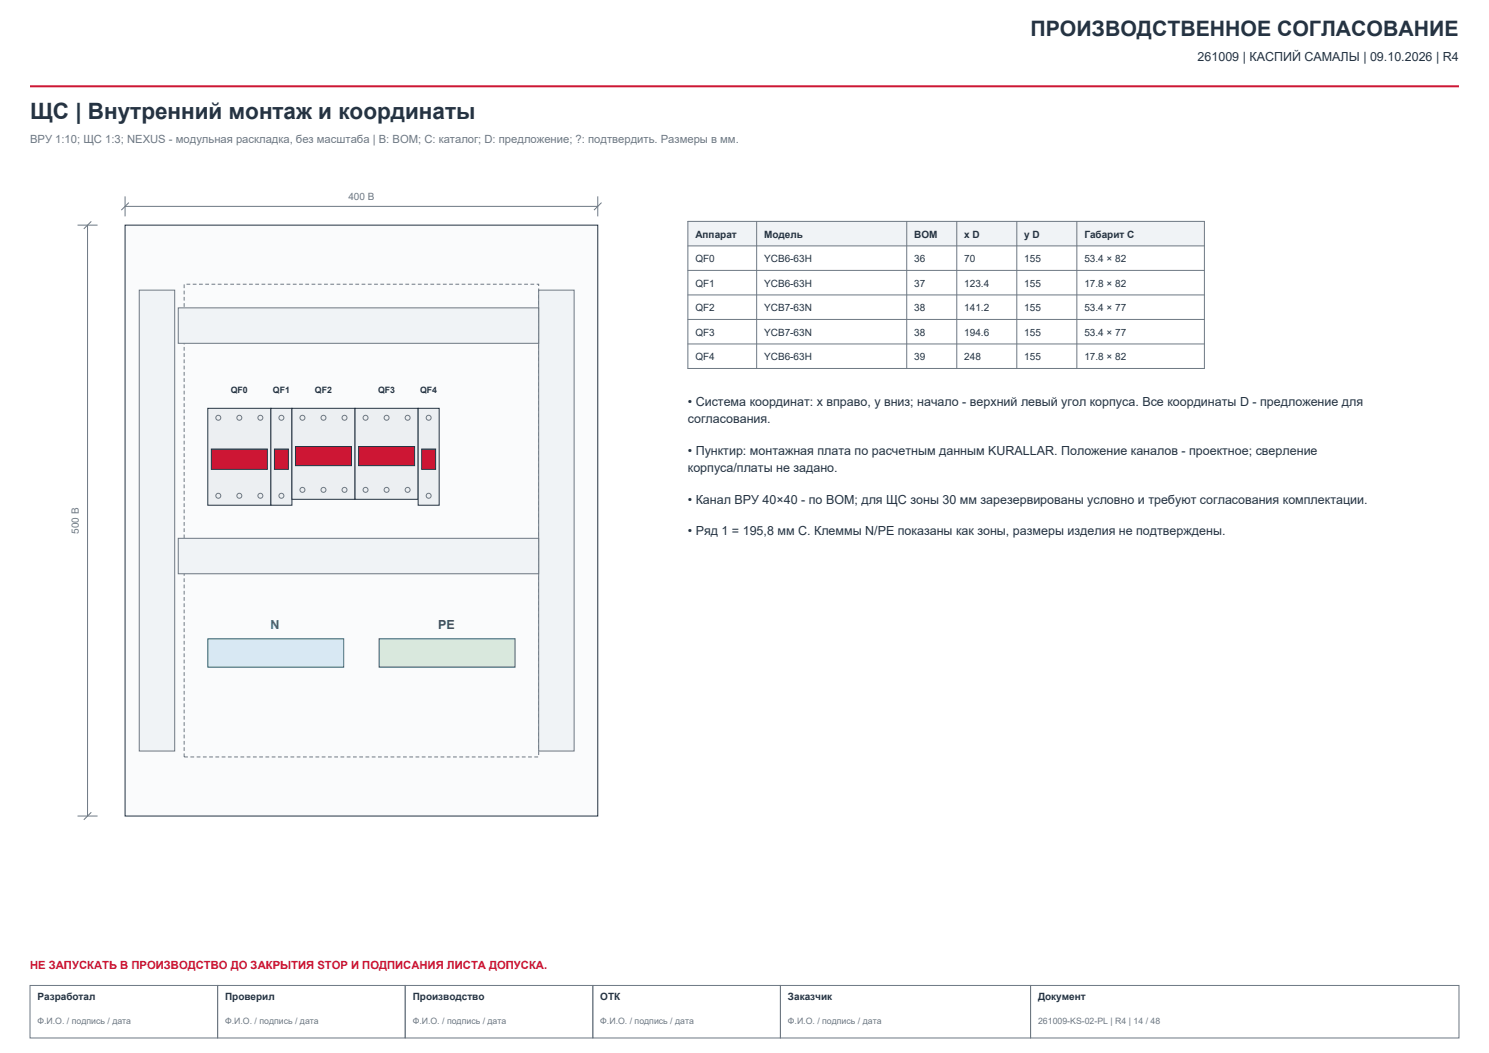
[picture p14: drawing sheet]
<svg xmlns="http://www.w3.org/2000/svg" width="420mm" height="297mm" viewBox="0 0 420 297" stroke-linecap="round" stroke-linejoin="round" font-family="sans-serif">
<defs><g id="words">
<text font-size="6.3" fill="#253342" x="8.5" y="33.5">ЩС | Внутренний монтаж и координаты</text>
<text font-size="6" fill="#253342" x="290.7" y="10.2">ПРОИЗВОДСТВЕННОЕ СОГЛАСОВАНИЕ</text>
<g font-size="3.5" fill="#253342">
<text x="337.8" y="17.3">261009 | КАСПИЙ САМАЛЫ | 09.10.2026 | R4</text>
<text x="194" y="114.5">• Система координат: x вправо, y вниз; начало - верхний левый угол корпуса. Все координаты D - предложение для</text>
<text x="194" y="119.3">согласования.</text>
<text x="194" y="128.3">• Пунктир: монтажная плата по расчетным данным KURALLAR. Положение каналов - проектное; сверление</text>
<text x="194" y="133">корпуса/платы не задано.</text>
<text x="194" y="142">• Канал ВРУ 40×40 - по BOM; для ЩС зоны 30 мм зарезервированы условно и требуют согласования комплектации.</text>
<text x="194" y="151">• Ряд 1 = 195,8 мм C. Клеммы N/PE показаны как зоны, размеры изделия не подтверждены.</text>
</g>
<text font-size="3.5" fill="#1c6c9b" x="76.3" y="177.5">N</text>
<text font-size="3.5" fill="#28764d" x="123.6" y="177.5">PE</text>
<text font-size="3.2" fill="#6d7884" x="8.5" y="40.2">ВРУ 1:10; ЩС 1:3; NEXUS - модульная раскладка, без масштаба | B: BOM; C: каталог; D: предложение; ?: подтвердить. Размеры в мм.</text>
<text font-size="3.2" fill="#cd1634" x="8.5" y="273.4">НЕ ЗАПУСКАТЬ В ПРОИЗВОДСТВО ДО ЗАКРЫТИЯ STOP И ПОДПИСАНИЯ ЛИСТА ДОПУСКА.</text>
<g font-size="2.8" fill="#6d7884">
<text x="98.3" y="56.4">400 B</text>
<text x="22.2" y="150.5" transform="rotate(-90 22.2 150.5)">500 B</text>
</g>
<g font-size="2.8" fill="#253342">
<text x="196.1" y="67">Аппарат</text>
<text x="215.5" y="67">Модель</text>
<text x="257.9" y="67">BOM</text>
<text x="272" y="67">x D</text>
<text x="288.9" y="67">y D</text>
<text x="305.9" y="67">Габарит C</text>
<text x="196.1" y="73.9">QF0</text>
<text x="215.5" y="73.9">YCB6-63H</text>
<text x="257.9" y="73.9">36</text>
<text x="272" y="73.9">70</text>
<text x="288.9" y="73.9">155</text>
<text x="305.9" y="73.9">53.4 × 82</text>
<text x="196.1" y="80.9">QF1</text>
<text x="215.5" y="80.9">YCB6-63H</text>
<text x="257.9" y="80.9">37</text>
<text x="272" y="80.9">123.4</text>
<text x="288.9" y="80.9">155</text>
<text x="305.9" y="80.9">17.8 × 82</text>
<text x="196.1" y="87.8">QF2</text>
<text x="215.5" y="87.8">YCB7-63N</text>
<text x="257.9" y="87.8">38</text>
<text x="272" y="87.8">141.2</text>
<text x="288.9" y="87.8">155</text>
<text x="305.9" y="87.8">53.4 × 77</text>
<text x="196.1" y="94.7">QF3</text>
<text x="215.5" y="94.7">YCB7-63N</text>
<text x="257.9" y="94.7">38</text>
<text x="272" y="94.7">194.6</text>
<text x="288.9" y="94.7">155</text>
<text x="305.9" y="94.7">53.4 × 77</text>
<text x="196.1" y="101.6">QF4</text>
<text x="215.5" y="101.6">YCB6-63H</text>
<text x="257.9" y="101.6">39</text>
<text x="272" y="101.6">248</text>
<text x="288.9" y="101.6">155</text>
<text x="305.9" y="101.6">17.8 × 82</text>
<text x="10.6" y="282.2">Разработал</text>
<text x="63.5" y="282.2">Проверил</text>
<text x="116.4" y="282.2">Производство</text>
<text x="169.3" y="282.2">ОТК</text>
<text x="222.2" y="282.2">Заказчик</text>
<text x="292.8" y="282.2">Документ</text>
</g>
<g font-size="2.5" fill="#253342">
<text x="65.1" y="110.8">QF0</text>
<text x="77" y="110.8">QF1</text>
<text x="88.8" y="110.8">QF2</text>
<text x="106.6" y="110.8">QF3</text>
<text x="118.5" y="110.8">QF4</text>
</g>
<g font-size="2.5" fill="#6d7884">
<text x="10.6" y="288.9">Ф.И.О. / подпись / дата</text>
<text x="63.5" y="288.9">Ф.И.О. / подпись / дата</text>
<text x="116.4" y="288.9">Ф.И.О. / подпись / дата</text>
<text x="169.3" y="288.9">Ф.И.О. / подпись / дата</text>
<text x="222.2" y="288.9">Ф.И.О. / подпись / дата</text>
<text x="292.8" y="288.9">261009-KS-02-PL | R4 | 14 / 48</text>
</g>
</g></defs>
<path d="M8.5 24.3h403" fill="none" stroke="#cd1634" stroke-width=".56"/>
<path d="M8.5 278h52.9v14.8h-52.9zM61.4 278h52.9v14.8h-52.9zM114.3 278h52.9v14.8h-52.9zM167.2 278h52.9v14.8h-52.9zM220.1 278h70.6v14.8h-70.6zM290.7 278h120.8v14.8h-120.8z" fill="none" stroke="#6d7884" stroke-width=".28"/>
<path d="M35.3 63.5h133.3v166.7h-133.3z" fill-rule="evenodd" fill="#fafbfc" stroke="#253342" stroke-width=".28"/>
<path d="M51.9 80.2h100v133.3h-100z" fill="none" stroke="#6d7884" stroke-width=".28" stroke-dasharray="1.1 .7" stroke-linecap="butt"/>
<path d="M35.3 58.2h133.3M35.3 55.4v5.6M36.3 57.2l-2.1 2.1M168.6 55.4v5.6M169.7 57.2l-2.1 2.1M21.9 63.5h5.6M24.7 63.5v166.7M25.8 62.4l-2.2 2.2M21.9 230.2h5.6M25.8 229.1l-2.2 2.1" fill="none" stroke="#6d7884" stroke-width=".28"/>
<g fill="#f0f3f6" stroke="#6d7884" stroke-width=".28">
<path d="M39.3 81.8h10v130h-10z" fill-rule="evenodd"/>
<path d="M151.9 81.8h10v130h-10z" fill-rule="evenodd"/>
<path d="M50.3 86.8h101.6v10h-101.6z" fill-rule="evenodd"/>
<path d="M50.3 151.8h101.6v10h-101.6z" fill-rule="evenodd"/>
</g>
<path d="M58.6 180.2h38.3v8h-38.3z" fill-rule="evenodd" fill="#d8e8f3" stroke="#1c6c9b" stroke-width=".28"/>
<path d="M106.9 180.2h38.4v8h-38.4z" fill-rule="evenodd" fill="#d9e8dd" stroke="#28764d" stroke-width=".28"/>
<path d="M58.6 115.2h17.8v27.3h-17.8z" fill-rule="evenodd" fill="#eceff2" stroke="#253342" stroke-width=".28"/>
<g fill="none" stroke="#6d7884" stroke-width=".28">
<circle cx="61.6" cy="117.8" r=".7"/>
<circle cx="67.5" cy="117.8" r=".7"/>
<circle cx="73.4" cy="117.8" r=".7"/>
<circle cx="61.6" cy="139.8" r=".7"/>
<circle cx="67.5" cy="139.8" r=".7"/>
<circle cx="73.4" cy="139.8" r=".7"/>
</g>
<path d="M59.6 126.6h15.8v5.8h-15.8z" fill-rule="evenodd" fill="#cd1634" stroke="#253342" stroke-width=".28"/>
<path d="M76.4 115.2h5.9v27.3h-5.9z" fill-rule="evenodd" fill="#eceff2" stroke="#253342" stroke-width=".28"/>
<g fill="none" stroke="#6d7884" stroke-width=".28">
<circle cx="79.4" cy="117.8" r=".7"/>
<circle cx="79.4" cy="139.8" r=".7"/>
</g>
<path d="M77.4 126.6h3.9v5.8h-3.9z" fill-rule="evenodd" fill="#cd1634" stroke="#253342" stroke-width=".28"/>
<path d="M82.3 115.2h17.8v25.6h-17.8z" fill-rule="evenodd" fill="#eceff2" stroke="#253342" stroke-width=".28"/>
<g fill="none" stroke="#6d7884" stroke-width=".28">
<circle cx="85.3" cy="117.8" r=".7"/>
<circle cx="91.2" cy="117.8" r=".7"/>
<circle cx="97.2" cy="117.8" r=".7"/>
<circle cx="85.3" cy="138.2" r=".7"/>
<circle cx="91.2" cy="138.2" r=".7"/>
<circle cx="97.2" cy="138.2" r=".7"/>
</g>
<path d="M83.3 125.9h15.8v5.4h-15.8z" fill-rule="evenodd" fill="#cd1634" stroke="#253342" stroke-width=".28"/>
<path d="M100.1 115.2h17.8v25.6h-17.8z" fill-rule="evenodd" fill="#eceff2" stroke="#253342" stroke-width=".28"/>
<g fill="none" stroke="#6d7884" stroke-width=".28">
<circle cx="103.1" cy="117.8" r=".7"/>
<circle cx="109" cy="117.8" r=".7"/>
<circle cx="115" cy="117.8" r=".7"/>
<circle cx="103.1" cy="138.2" r=".7"/>
<circle cx="109" cy="138.2" r=".7"/>
<circle cx="115" cy="138.2" r=".7"/>
</g>
<path d="M101.1 125.9h15.8v5.4h-15.8z" fill-rule="evenodd" fill="#cd1634" stroke="#253342" stroke-width=".28"/>
<path d="M117.9 115.2h6v27.3h-6z" fill-rule="evenodd" fill="#eceff2" stroke="#253342" stroke-width=".28"/>
<g fill="none" stroke="#6d7884" stroke-width=".28">
<circle cx="120.9" cy="117.8" r=".7"/>
<circle cx="120.9" cy="139.8" r=".7"/>
</g>
<path d="M118.9 126.6h4v5.8h-4z" fill-rule="evenodd" fill="#cd1634" stroke="#253342" stroke-width=".28"/>
<path d="M194 62.4h145.7v7h-145.7z" fill-rule="evenodd" fill="#f0f3f6"/>
<path d="M194 62.4h145.7v41.5h-145.7zM194 69.4h145.7M194 76.3h145.7M213.4 62.4v41.5M255.8 62.4v41.5M269.9 62.4v41.5M286.8 62.4v41.5M303.7 62.4v41.5M194 83.2h145.7M194 90.1h145.7M194 97h145.7" fill="none" stroke="#6d7884" stroke-width=".28"/>
<use href="#words"/>
</svg>
